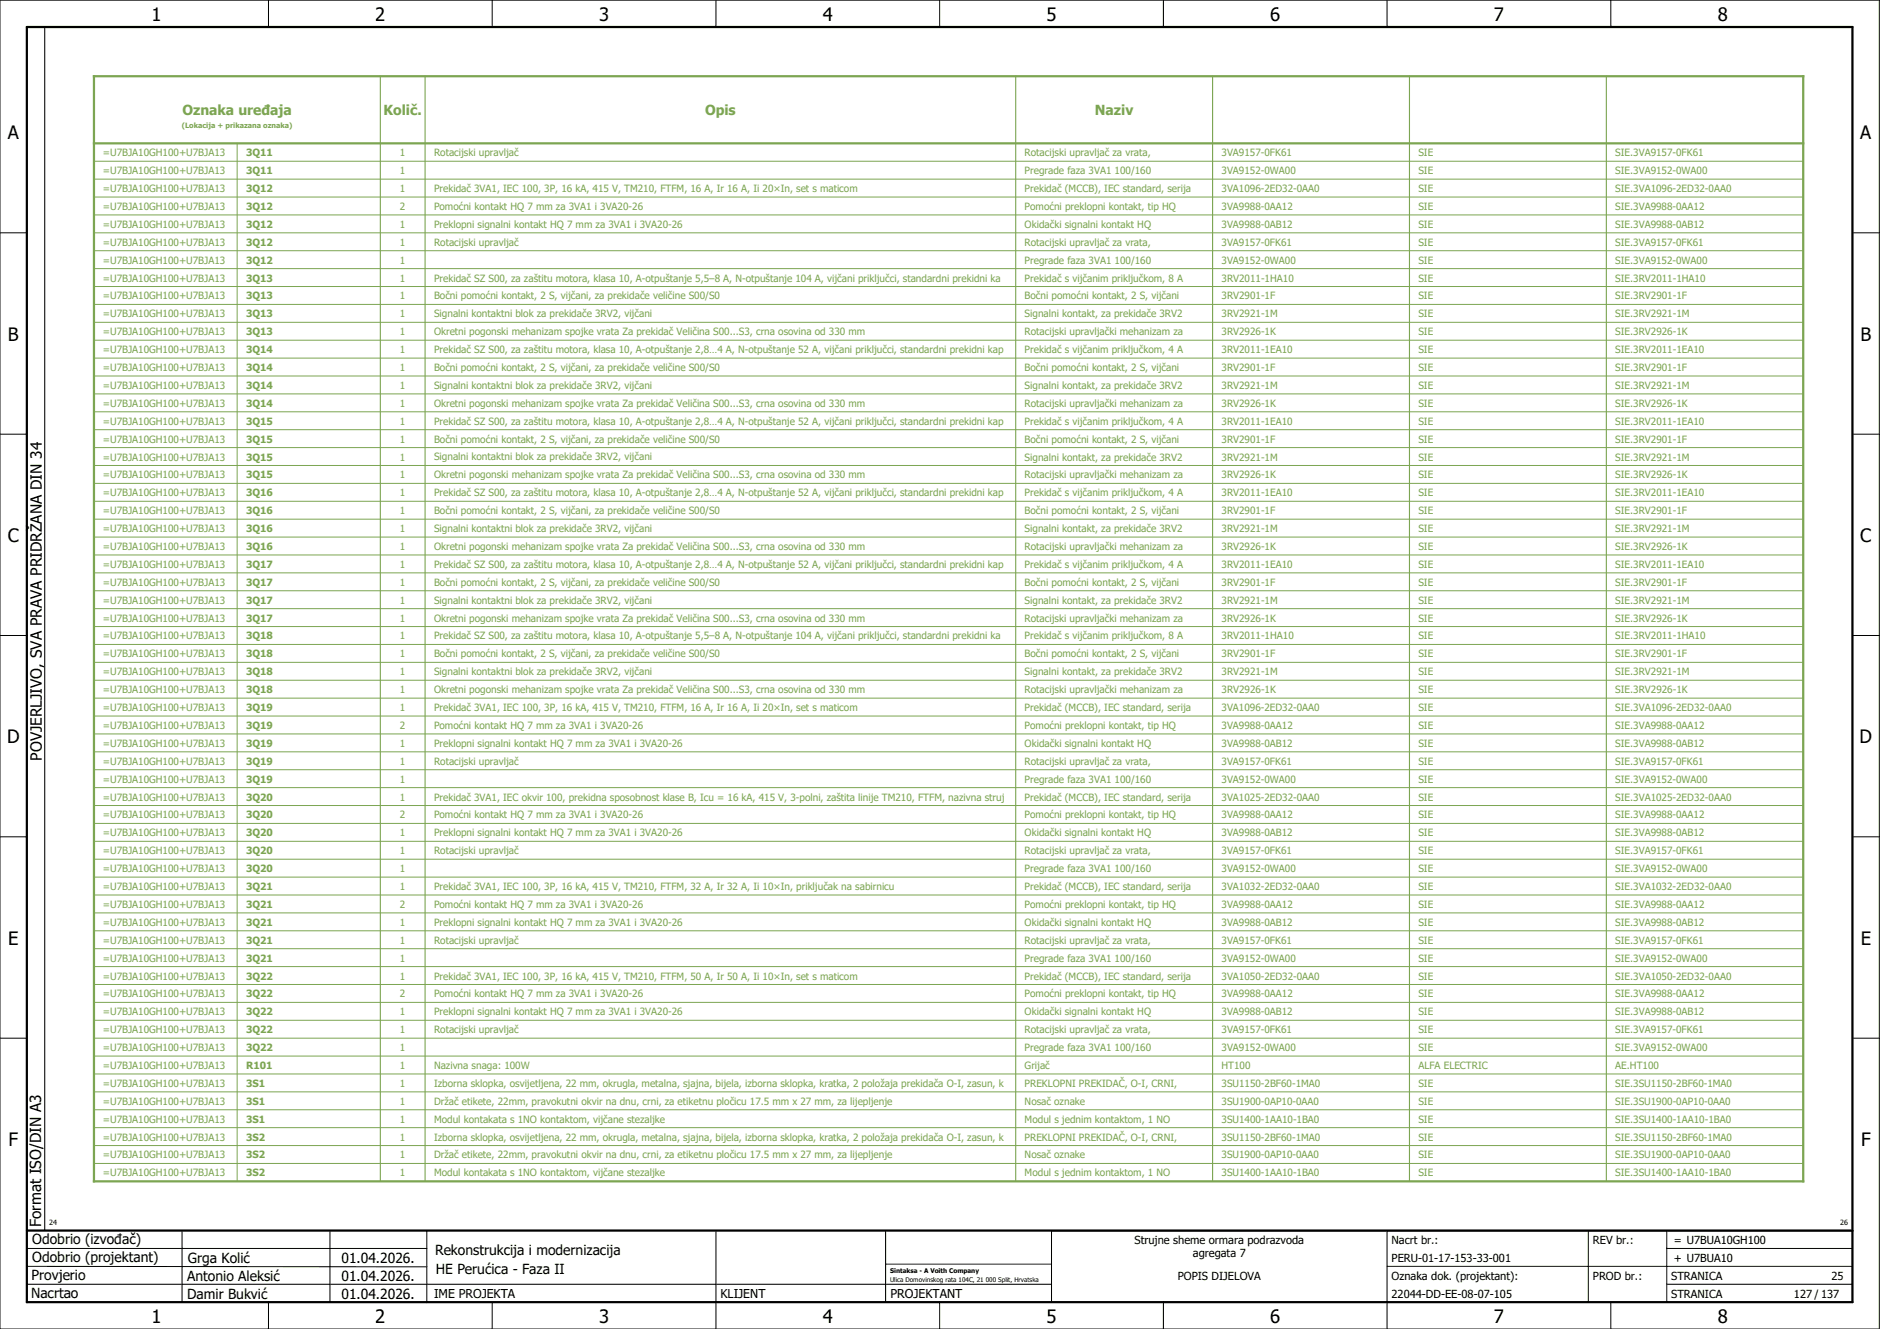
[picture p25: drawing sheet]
<svg xmlns="http://www.w3.org/2000/svg" width="420mm" height="297mm" viewBox="0 0 420 297" stroke-linecap="round" stroke-linejoin="round" font-family="sans-serif">
<defs><g id="words">
<g font-size="4.1">
<text x="33.9" y="4.7">1</text>
<text x="83.9" y="4.7">2</text>
<text x="133.9" y="4.7">3</text>
<text x="183.9" y="4.7">4</text>
<text x="233.9" y="4.7">5</text>
<text x="283.9" y="4.7">6</text>
<text x="333.9" y="4.7">7</text>
<text x="383.9" y="4.7">8</text>
<text x="1.8" y="31.2">A</text>
<text x="415.8" y="31.2">A</text>
<text x="1.8" y="76.2">B</text>
<text x="415.8" y="76.2">B</text>
<text x="1.8" y="121.2">C</text>
<text x="415.8" y="121.2">C</text>
<text x="1.6" y="166.2">D</text>
<text x="415.6" y="166.2">D</text>
<text x="1.8" y="211.2">E</text>
<text x="415.8" y="211.2">E</text>
<text x="1.9" y="256.2">F</text>
<text x="415.9" y="256.2">F</text>
<text x="33.9" y="295.7">1</text>
<text x="83.9" y="295.7">2</text>
<text x="133.9" y="295.7">3</text>
<text x="183.9" y="295.7">4</text>
<text x="233.9" y="295.7">5</text>
<text x="283.9" y="295.7">6</text>
<text x="333.9" y="295.7">7</text>
<text x="383.9" y="295.7">8</text>
</g>
<g font-size="3.4">
<text x="9.4" y="170" transform="rotate(-90 9.4 170)">POVJERLJIVO, SVA PRAVA PRIDRŽANA DIN 34</text>
<text x="9.2" y="274.3" transform="rotate(-90 9.2 274.3)">Format ISO/DIN A3</text>
</g>
<g font-size="3.1" fill="#7ca552">
<text x="40.8" y="25.8">Oznaka uređaja</text>
<text x="85.7" y="25.8">Količ.</text>
<text x="157.6" y="25.8">Opis</text>
<text x="244.7" y="25.8">Naziv</text>
</g>
<g font-size="3.1">
<text x="7.2" y="278.1">Odobrio (izvođač)</text>
<text x="97.2" y="280.5">Rekonstrukcija i modernizacija</text>
<text x="7.1" y="286.1">Provjerio</text>
<text x="7.2" y="282.1">Odobrio (projektant)</text>
<text x="41.8" y="286.2">Antonio Aleksić</text>
<text x="42" y="282.3">Grga Kolić</text>
<text x="76.3" y="282.3">01.04.2026.</text>
<text x="76.3" y="286.3">01.04.2026.</text>
<text x="97.4" y="284.8">HE Perućica - Faza II</text>
<text x="6.9" y="290">Nacrtao</text>
<text x="41.8" y="290.3">Damir Bukvić</text>
<text x="76.3" y="290.3">01.04.2026.</text>
</g>
<g font-size="2.7">
<text x="97" y="290.1">IME PROJEKTA</text>
<text x="161" y="290.1">KLIJENT</text>
<text x="199" y="290.1">PROJEKTANT</text>
</g>
<g font-size="2.5">
<text x="253.5" y="278">Strujne sheme ormara podrazvoda</text>
<text x="266.6" y="281">agregata 7</text>
<text x="311" y="278">Nacrt br.:</text>
<text x="356" y="278">REV br.:</text>
<text x="374.1" y="278">= U7BUA10GH100</text>
<text x="263.2" y="286">POPIS DIJELOVA</text>
<text x="311" y="286">Oznaka dok. (projektant):</text>
<text x="311" y="282">PERU-01-17-153-33-001</text>
<text x="356" y="286">PROD br.:</text>
<text x="373.5" y="286">STRANICA</text>
<text x="374.1" y="282.1">+ U7BUA10</text>
<text x="409.3" y="286">25</text>
<text x="311" y="290">22044-DD-EE-08-07-105</text>
<text x="373.5" y="290">STRANICA</text>
<text x="400.9" y="290">127 / 137</text>
</g>
<g font-size="2.2" fill="#7ca552">
<text x="23" y="34.9">=U7BJA10GH100+U7BJA13</text>
<text x="55" y="34.9">3Q11</text>
<text x="89.4" y="34.9">1</text>
<text x="97" y="34.9">Rotacijski upravljač</text>
<text x="229" y="34.9">Rotacijski upravljač za vrata,</text>
<text x="273" y="34.9">3VA9157-0FK61</text>
<text x="317" y="34.9">SIE</text>
<text x="361" y="34.9">SIE.3VA9157-0FK61</text>
<text x="23" y="38.9">=U7BJA10GH100+U7BJA13</text>
<text x="55" y="38.9">3Q11</text>
<text x="89.4" y="38.9">1</text>
<text x="229" y="38.9">Pregrade faza 3VA1 100/160</text>
<text x="273" y="38.9">3VA9152-0WA00</text>
<text x="317" y="38.9">SIE</text>
<text x="361" y="38.9">SIE.3VA9152-0WA00</text>
<text x="23" y="42.9">=U7BJA10GH100+U7BJA13</text>
<text x="23" y="46.9">=U7BJA10GH100+U7BJA13</text>
<text x="55" y="42.9">3Q12</text>
<text x="55" y="46.9">3Q12</text>
<text x="89.4" y="42.9">1</text>
<text x="89.4" y="46.9">2</text>
<text x="97" y="42.9">Prekidač 3VA1, IEC 100, 3P, 16 kA, 415 V, TM210, FTFM, 16 A, Ir 16 A, Ii 20×In, set s maticom</text>
<text x="97" y="46.9">Pomoćni kontakt HQ 7 mm za 3VA1 i 3VA20-26</text>
<text x="229" y="42.9">Prekidač (MCCB), IEC standard, serija</text>
<text x="229" y="46.9">Pomoćni preklopni kontakt, tip HQ</text>
<text x="273" y="42.9">3VA1096-2ED32-0AA0</text>
<text x="273" y="46.9">3VA9988-0AA12</text>
<text x="317" y="42.9">SIE</text>
<text x="317" y="46.9">SIE</text>
<text x="361" y="42.9">SIE.3VA1096-2ED32-0AA0</text>
<text x="361" y="46.9">SIE.3VA9988-0AA12</text>
<text x="23" y="50.9">=U7BJA10GH100+U7BJA13</text>
<text x="55" y="50.9">3Q12</text>
<text x="89.4" y="50.9">1</text>
<text x="97" y="50.9">Preklopni signalni kontakt HQ 7 mm za 3VA1 i 3VA20-26</text>
<text x="229" y="50.9">Okidački signalni kontakt HQ</text>
<text x="273" y="50.9">3VA9988-0AB12</text>
<text x="317" y="50.9">SIE</text>
<text x="361" y="50.9">SIE.3VA9988-0AB12</text>
<text x="23" y="54.9">=U7BJA10GH100+U7BJA13</text>
<text x="23" y="58.9">=U7BJA10GH100+U7BJA13</text>
<text x="55" y="54.9">3Q12</text>
<text x="55" y="58.9">3Q12</text>
<text x="89.4" y="54.9">1</text>
<text x="89.4" y="58.9">1</text>
<text x="97" y="54.9">Rotacijski upravljač</text>
<text x="229" y="54.9">Rotacijski upravljač za vrata,</text>
<text x="229" y="58.9">Pregrade faza 3VA1 100/160</text>
<text x="273" y="54.9">3VA9157-0FK61</text>
<text x="273" y="58.9">3VA9152-0WA00</text>
<text x="317" y="54.9">SIE</text>
<text x="317" y="58.9">SIE</text>
<text x="361" y="54.9">SIE.3VA9157-0FK61</text>
<text x="361" y="58.9">SIE.3VA9152-0WA00</text>
<text x="23" y="62.9">=U7BJA10GH100+U7BJA13</text>
<text x="55" y="62.9">3Q13</text>
<text x="89.4" y="62.9">1</text>
<text x="97" y="62.9">Prekidač SZ S00, za zaštitu motora, klasa 10, A-otpuštanje 5,5–8 A, N-otpuštanje 104 A, vijčani priključci, standardni prekidni ka</text>
<text x="229" y="62.9">Prekidač s vijčanim priključkom, 8 A</text>
<text x="273" y="62.9">3RV2011-1HA10</text>
<text x="317" y="62.9">SIE</text>
<text x="361" y="62.9">SIE.3RV2011-1HA10</text>
<text x="23" y="66.9">=U7BJA10GH100+U7BJA13</text>
<text x="23" y="70.9">=U7BJA10GH100+U7BJA13</text>
<text x="55" y="66.9">3Q13</text>
<text x="55" y="70.9">3Q13</text>
<text x="89.4" y="66.9">1</text>
<text x="89.4" y="70.9">1</text>
<text x="97" y="66.9">Bočni pomoćni kontakt, 2 S, vijčani, za prekidače veličine S00/S0</text>
<text x="97" y="70.9">Signalni kontaktni blok za prekidače 3RV2, vijčani</text>
<text x="229" y="66.9">Bočni pomoćni kontakt, 2 S, vijčani</text>
<text x="229" y="70.9">Signalni kontakt, za prekidače 3RV2</text>
<text x="273" y="66.9">3RV2901-1F</text>
<text x="273" y="70.9">3RV2921-1M</text>
<text x="317" y="66.9">SIE</text>
<text x="317" y="70.9">SIE</text>
<text x="361" y="66.9">SIE.3RV2901-1F</text>
<text x="361" y="70.9">SIE.3RV2921-1M</text>
<text x="23" y="74.9">=U7BJA10GH100+U7BJA13</text>
<text x="55" y="74.9">3Q13</text>
<text x="89.4" y="74.9">1</text>
<text x="97" y="74.9">Okretni pogonski mehanizam spojke vrata Za prekidač Veličina S00...S3, crna osovina od 330 mm</text>
<text x="229" y="74.9">Rotacijski upravljački mehanizam za</text>
<text x="273" y="74.9">3RV2926-1K</text>
<text x="317" y="74.9">SIE</text>
<text x="361" y="74.9">SIE.3RV2926-1K</text>
<text x="23" y="78.9">=U7BJA10GH100+U7BJA13</text>
<text x="23" y="82.9">=U7BJA10GH100+U7BJA13</text>
<text x="55" y="78.9">3Q14</text>
<text x="55" y="82.9">3Q14</text>
<text x="89.4" y="78.9">1</text>
<text x="89.4" y="82.9">1</text>
<text x="97" y="78.9">Prekidač SZ S00, za zaštitu motora, klasa 10, A-otpuštanje 2,8…4 A, N-otpuštanje 52 A, vijčani priključci, standardni prekidni kap</text>
<text x="97" y="82.9">Bočni pomoćni kontakt, 2 S, vijčani, za prekidače veličine S00/S0</text>
<text x="229" y="78.9">Prekidač s vijčanim priključkom, 4 A</text>
<text x="229" y="82.9">Bočni pomoćni kontakt, 2 S, vijčani</text>
<text x="273" y="78.9">3RV2011-1EA10</text>
<text x="273" y="82.9">3RV2901-1F</text>
<text x="317" y="78.9">SIE</text>
<text x="317" y="82.9">SIE</text>
<text x="361" y="78.9">SIE.3RV2011-1EA10</text>
<text x="361" y="82.9">SIE.3RV2901-1F</text>
<text x="23" y="86.9">=U7BJA10GH100+U7BJA13</text>
<text x="55" y="86.9">3Q14</text>
<text x="89.4" y="86.9">1</text>
<text x="97" y="86.9">Signalni kontaktni blok za prekidače 3RV2, vijčani</text>
<text x="229" y="86.9">Signalni kontakt, za prekidače 3RV2</text>
<text x="273" y="86.9">3RV2921-1M</text>
<text x="317" y="86.9">SIE</text>
<text x="361" y="86.9">SIE.3RV2921-1M</text>
<text x="23" y="90.9">=U7BJA10GH100+U7BJA13</text>
<text x="23" y="94.9">=U7BJA10GH100+U7BJA13</text>
<text x="55" y="90.9">3Q14</text>
<text x="55" y="94.9">3Q15</text>
<text x="89.4" y="90.9">1</text>
<text x="89.4" y="94.9">1</text>
<text x="97" y="90.9">Okretni pogonski mehanizam spojke vrata Za prekidač Veličina S00...S3, crna osovina od 330 mm</text>
<text x="97" y="94.9">Prekidač SZ S00, za zaštitu motora, klasa 10, A-otpuštanje 2,8…4 A, N-otpuštanje 52 A, vijčani priključci, standardni prekidni kap</text>
<text x="229" y="90.9">Rotacijski upravljački mehanizam za</text>
<text x="229" y="94.9">Prekidač s vijčanim priključkom, 4 A</text>
<text x="273" y="90.9">3RV2926-1K</text>
<text x="273" y="94.9">3RV2011-1EA10</text>
<text x="317" y="90.9">SIE</text>
<text x="317" y="94.9">SIE</text>
<text x="361" y="90.9">SIE.3RV2926-1K</text>
<text x="361" y="94.9">SIE.3RV2011-1EA10</text>
<text x="23" y="98.9">=U7BJA10GH100+U7BJA13</text>
<text x="55" y="98.9">3Q15</text>
<text x="89.4" y="98.9">1</text>
<text x="97" y="98.9">Bočni pomoćni kontakt, 2 S, vijčani, za prekidače veličine S00/S0</text>
<text x="229" y="98.9">Bočni pomoćni kontakt, 2 S, vijčani</text>
<text x="273" y="98.9">3RV2901-1F</text>
<text x="317" y="98.9">SIE</text>
<text x="361" y="98.9">SIE.3RV2901-1F</text>
<text x="23" y="102.9">=U7BJA10GH100+U7BJA13</text>
<text x="23" y="106.9">=U7BJA10GH100+U7BJA13</text>
<text x="55" y="102.9">3Q15</text>
<text x="55" y="106.9">3Q15</text>
<text x="89.4" y="102.9">1</text>
<text x="89.4" y="106.9">1</text>
<text x="97" y="102.9">Signalni kontaktni blok za prekidače 3RV2, vijčani</text>
<text x="97" y="106.9">Okretni pogonski mehanizam spojke vrata Za prekidač Veličina S00...S3, crna osovina od 330 mm</text>
<text x="229" y="102.9">Signalni kontakt, za prekidače 3RV2</text>
<text x="229" y="106.9">Rotacijski upravljački mehanizam za</text>
<text x="273" y="102.9">3RV2921-1M</text>
<text x="273" y="106.9">3RV2926-1K</text>
<text x="317" y="102.9">SIE</text>
<text x="317" y="106.9">SIE</text>
<text x="361" y="102.9">SIE.3RV2921-1M</text>
<text x="361" y="106.9">SIE.3RV2926-1K</text>
<text x="23" y="110.9">=U7BJA10GH100+U7BJA13</text>
<text x="55" y="110.9">3Q16</text>
<text x="89.4" y="110.9">1</text>
<text x="97" y="110.9">Prekidač SZ S00, za zaštitu motora, klasa 10, A-otpuštanje 2,8…4 A, N-otpuštanje 52 A, vijčani priključci, standardni prekidni kap</text>
<text x="229" y="110.9">Prekidač s vijčanim priključkom, 4 A</text>
<text x="273" y="110.9">3RV2011-1EA10</text>
<text x="317" y="110.9">SIE</text>
<text x="361" y="110.9">SIE.3RV2011-1EA10</text>
<text x="23" y="114.9">=U7BJA10GH100+U7BJA13</text>
<text x="23" y="118.9">=U7BJA10GH100+U7BJA13</text>
<text x="55" y="114.9">3Q16</text>
<text x="55" y="118.9">3Q16</text>
<text x="89.4" y="114.9">1</text>
<text x="89.4" y="118.9">1</text>
<text x="97" y="114.9">Bočni pomoćni kontakt, 2 S, vijčani, za prekidače veličine S00/S0</text>
<text x="97" y="118.9">Signalni kontaktni blok za prekidače 3RV2, vijčani</text>
<text x="229" y="114.9">Bočni pomoćni kontakt, 2 S, vijčani</text>
<text x="229" y="118.9">Signalni kontakt, za prekidače 3RV2</text>
<text x="273" y="114.9">3RV2901-1F</text>
<text x="273" y="118.9">3RV2921-1M</text>
<text x="317" y="114.9">SIE</text>
<text x="317" y="118.9">SIE</text>
<text x="361" y="114.9">SIE.3RV2901-1F</text>
<text x="361" y="118.9">SIE.3RV2921-1M</text>
<text x="23" y="122.9">=U7BJA10GH100+U7BJA13</text>
<text x="55" y="122.9">3Q16</text>
<text x="89.4" y="122.9">1</text>
<text x="97" y="122.9">Okretni pogonski mehanizam spojke vrata Za prekidač Veličina S00...S3, crna osovina od 330 mm</text>
<text x="229" y="122.9">Rotacijski upravljački mehanizam za</text>
<text x="273" y="122.9">3RV2926-1K</text>
<text x="317" y="122.9">SIE</text>
<text x="361" y="122.9">SIE.3RV2926-1K</text>
<text x="23" y="126.9">=U7BJA10GH100+U7BJA13</text>
<text x="23" y="130.9">=U7BJA10GH100+U7BJA13</text>
<text x="55" y="126.9">3Q17</text>
<text x="55" y="130.9">3Q17</text>
<text x="89.4" y="126.9">1</text>
<text x="89.4" y="130.9">1</text>
<text x="97" y="126.9">Prekidač SZ S00, za zaštitu motora, klasa 10, A-otpuštanje 2,8…4 A, N-otpuštanje 52 A, vijčani priključci, standardni prekidni kap</text>
<text x="97" y="130.9">Bočni pomoćni kontakt, 2 S, vijčani, za prekidače veličine S00/S0</text>
<text x="229" y="126.9">Prekidač s vijčanim priključkom, 4 A</text>
<text x="229" y="130.9">Bočni pomoćni kontakt, 2 S, vijčani</text>
<text x="273" y="126.9">3RV2011-1EA10</text>
<text x="273" y="130.9">3RV2901-1F</text>
<text x="317" y="126.9">SIE</text>
<text x="317" y="130.9">SIE</text>
<text x="361" y="126.9">SIE.3RV2011-1EA10</text>
<text x="361" y="130.9">SIE.3RV2901-1F</text>
<text x="23" y="134.9">=U7BJA10GH100+U7BJA13</text>
<text x="55" y="134.9">3Q17</text>
<text x="89.4" y="134.9">1</text>
<text x="97" y="134.9">Signalni kontaktni blok za prekidače 3RV2, vijčani</text>
<text x="229" y="134.9">Signalni kontakt, za prekidače 3RV2</text>
<text x="273" y="134.9">3RV2921-1M</text>
<text x="317" y="134.9">SIE</text>
<text x="361" y="134.9">SIE.3RV2921-1M</text>
<text x="23" y="138.9">=U7BJA10GH100+U7BJA13</text>
<text x="23" y="142.9">=U7BJA10GH100+U7BJA13</text>
<text x="55" y="138.9">3Q17</text>
<text x="55" y="142.9">3Q18</text>
<text x="89.4" y="138.9">1</text>
<text x="89.4" y="142.9">1</text>
<text x="97" y="138.9">Okretni pogonski mehanizam spojke vrata Za prekidač Veličina S00...S3, crna osovina od 330 mm</text>
<text x="97" y="142.9">Prekidač SZ S00, za zaštitu motora, klasa 10, A-otpuštanje 5,5–8 A, N-otpuštanje 104 A, vijčani priključci, standardni prekidni ka</text>
<text x="229" y="138.9">Rotacijski upravljački mehanizam za</text>
<text x="229" y="142.9">Prekidač s vijčanim priključkom, 8 A</text>
<text x="273" y="138.9">3RV2926-1K</text>
<text x="273" y="142.9">3RV2011-1HA10</text>
<text x="317" y="138.9">SIE</text>
<text x="317" y="142.9">SIE</text>
<text x="361" y="138.9">SIE.3RV2926-1K</text>
<text x="361" y="142.9">SIE.3RV2011-1HA10</text>
<text x="23" y="146.9">=U7BJA10GH100+U7BJA13</text>
<text x="55" y="146.9">3Q18</text>
<text x="89.4" y="146.9">1</text>
<text x="97" y="146.9">Bočni pomoćni kontakt, 2 S, vijčani, za prekidače veličine S00/S0</text>
<text x="229" y="146.9">Bočni pomoćni kontakt, 2 S, vijčani</text>
<text x="273" y="146.9">3RV2901-1F</text>
<text x="317" y="146.9">SIE</text>
<text x="361" y="146.9">SIE.3RV2901-1F</text>
<text x="23" y="150.9">=U7BJA10GH100+U7BJA13</text>
<text x="23" y="154.9">=U7BJA10GH100+U7BJA13</text>
<text x="55" y="150.9">3Q18</text>
<text x="55" y="154.9">3Q18</text>
<text x="89.4" y="150.9">1</text>
<text x="89.4" y="154.9">1</text>
<text x="97" y="150.9">Signalni kontaktni blok za prekidače 3RV2, vijčani</text>
<text x="97" y="154.9">Okretni pogonski mehanizam spojke vrata Za prekidač Veličina S00...S3, crna osovina od 330 mm</text>
<text x="229" y="150.9">Signalni kontakt, za prekidače 3RV2</text>
<text x="229" y="154.9">Rotacijski upravljački mehanizam za</text>
<text x="273" y="150.9">3RV2921-1M</text>
<text x="273" y="154.9">3RV2926-1K</text>
<text x="317" y="150.9">SIE</text>
<text x="317" y="154.9">SIE</text>
<text x="361" y="150.9">SIE.3RV2921-1M</text>
<text x="361" y="154.9">SIE.3RV2926-1K</text>
<text x="23" y="158.9">=U7BJA10GH100+U7BJA13</text>
<text x="55" y="158.9">3Q19</text>
<text x="89.4" y="158.9">1</text>
<text x="97" y="158.9">Prekidač 3VA1, IEC 100, 3P, 16 kA, 415 V, TM210, FTFM, 16 A, Ir 16 A, Ii 20×In, set s maticom</text>
<text x="229" y="158.9">Prekidač (MCCB), IEC standard, serija</text>
<text x="273" y="158.9">3VA1096-2ED32-0AA0</text>
<text x="317" y="158.9">SIE</text>
<text x="361" y="158.9">SIE.3VA1096-2ED32-0AA0</text>
<text x="23" y="162.9">=U7BJA10GH100+U7BJA13</text>
<text x="23" y="166.9">=U7BJA10GH100+U7BJA13</text>
<text x="55" y="162.9">3Q19</text>
<text x="55" y="166.9">3Q19</text>
<text x="89.4" y="162.9">2</text>
<text x="89.4" y="166.9">1</text>
<text x="97" y="162.9">Pomoćni kontakt HQ 7 mm za 3VA1 i 3VA20-26</text>
<text x="97" y="166.9">Preklopni signalni kontakt HQ 7 mm za 3VA1 i 3VA20-26</text>
<text x="229" y="162.9">Pomoćni preklopni kontakt, tip HQ</text>
<text x="229" y="166.9">Okidački signalni kontakt HQ</text>
<text x="273" y="162.9">3VA9988-0AA12</text>
<text x="273" y="166.9">3VA9988-0AB12</text>
<text x="317" y="162.9">SIE</text>
<text x="317" y="166.9">SIE</text>
<text x="361" y="162.9">SIE.3VA9988-0AA12</text>
<text x="361" y="166.9">SIE.3VA9988-0AB12</text>
<text x="23" y="170.9">=U7BJA10GH100+U7BJA13</text>
<text x="55" y="170.9">3Q19</text>
<text x="89.4" y="170.9">1</text>
<text x="97" y="170.9">Rotacijski upravljač</text>
<text x="229" y="170.9">Rotacijski upravljač za vrata,</text>
<text x="273" y="170.9">3VA9157-0FK61</text>
<text x="317" y="170.9">SIE</text>
<text x="361" y="170.9">SIE.3VA9157-0FK61</text>
<text x="23" y="174.9">=U7BJA10GH100+U7BJA13</text>
<text x="23" y="178.9">=U7BJA10GH100+U7BJA13</text>
<text x="55" y="174.9">3Q19</text>
<text x="55" y="178.9">3Q20</text>
<text x="89.4" y="174.9">1</text>
<text x="89.4" y="178.9">1</text>
<text x="97" y="178.9">Prekidač 3VA1, IEC okvir 100, prekidna sposobnost klase B, Icu = 16 kA, 415 V, 3-polni, zaštita linije TM210, FTFM, nazivna struj</text>
<text x="229" y="174.9">Pregrade faza 3VA1 100/160</text>
<text x="229" y="178.9">Prekidač (MCCB), IEC standard, serija</text>
<text x="273" y="174.9">3VA9152-0WA00</text>
<text x="273" y="178.9">3VA1025-2ED32-0AA0</text>
<text x="317" y="174.9">SIE</text>
<text x="317" y="178.9">SIE</text>
<text x="361" y="174.9">SIE.3VA9152-0WA00</text>
<text x="361" y="178.9">SIE.3VA1025-2ED32-0AA0</text>
<text x="23" y="182.9">=U7BJA10GH100+U7BJA13</text>
<text x="55" y="182.9">3Q20</text>
<text x="89.4" y="182.9">2</text>
<text x="97" y="182.9">Pomoćni kontakt HQ 7 mm za 3VA1 i 3VA20-26</text>
<text x="229" y="182.9">Pomoćni preklopni kontakt, tip HQ</text>
<text x="273" y="182.9">3VA9988-0AA12</text>
<text x="317" y="182.9">SIE</text>
<text x="361" y="182.9">SIE.3VA9988-0AA12</text>
<text x="23" y="186.9">=U7BJA10GH100+U7BJA13</text>
<text x="23" y="190.9">=U7BJA10GH100+U7BJA13</text>
<text x="55" y="186.9">3Q20</text>
<text x="55" y="190.9">3Q20</text>
<text x="89.4" y="186.9">1</text>
<text x="89.4" y="190.9">1</text>
<text x="97" y="186.9">Preklopni signalni kontakt HQ 7 mm za 3VA1 i 3VA20-26</text>
<text x="97" y="190.9">Rotacijski upravljač</text>
<text x="229" y="186.9">Okidački signalni kontakt HQ</text>
<text x="229" y="190.9">Rotacijski upravljač za vrata,</text>
<text x="273" y="186.9">3VA9988-0AB12</text>
<text x="273" y="190.9">3VA9157-0FK61</text>
<text x="317" y="186.9">SIE</text>
<text x="317" y="190.9">SIE</text>
<text x="361" y="186.9">SIE.3VA9988-0AB12</text>
<text x="361" y="190.9">SIE.3VA9157-0FK61</text>
<text x="23" y="194.9">=U7BJA10GH100+U7BJA13</text>
<text x="55" y="194.9">3Q20</text>
<text x="89.4" y="194.9">1</text>
<text x="229" y="194.9">Pregrade faza 3VA1 100/160</text>
<text x="273" y="194.9">3VA9152-0WA00</text>
<text x="317" y="194.9">SIE</text>
<text x="361" y="194.9">SIE.3VA9152-0WA00</text>
<text x="23" y="198.9">=U7BJA10GH100+U7BJA13</text>
<text x="23" y="202.9">=U7BJA10GH100+U7BJA13</text>
<text x="55" y="198.9">3Q21</text>
<text x="55" y="202.9">3Q21</text>
<text x="89.4" y="198.9">1</text>
<text x="89.4" y="202.9">2</text>
<text x="97" y="198.9">Prekidač 3VA1, IEC 100, 3P, 16 kA, 415 V, TM210, FTFM, 32 A, Ir 32 A, Ii 10×In, priključak na sabirnicu</text>
<text x="97" y="202.9">Pomoćni kontakt HQ 7 mm za 3VA1 i 3VA20-26</text>
<text x="229" y="198.9">Prekidač (MCCB), IEC standard, serija</text>
<text x="229" y="202.9">Pomoćni preklopni kontakt, tip HQ</text>
<text x="273" y="198.9">3VA1032-2ED32-0AA0</text>
<text x="273" y="202.9">3VA9988-0AA12</text>
<text x="317" y="198.9">SIE</text>
<text x="317" y="202.9">SIE</text>
<text x="361" y="198.9">SIE.3VA1032-2ED32-0AA0</text>
<text x="361" y="202.9">SIE.3VA9988-0AA12</text>
<text x="23" y="206.9">=U7BJA10GH100+U7BJA13</text>
<text x="55" y="206.9">3Q21</text>
<text x="89.4" y="206.9">1</text>
<text x="97" y="206.9">Preklopni signalni kontakt HQ 7 mm za 3VA1 i 3VA20-26</text>
<text x="229" y="206.9">Okidački signalni kontakt HQ</text>
<text x="273" y="206.9">3VA9988-0AB12</text>
<text x="317" y="206.9">SIE</text>
<text x="361" y="206.9">SIE.3VA9988-0AB12</text>
<text x="23" y="210.9">=U7BJA10GH100+U7BJA13</text>
<text x="23" y="214.9">=U7BJA10GH100+U7BJA13</text>
<text x="55" y="210.9">3Q21</text>
<text x="55" y="214.9">3Q21</text>
<text x="89.4" y="210.9">1</text>
<text x="89.4" y="214.9">1</text>
<text x="97" y="210.9">Rotacijski upravljač</text>
<text x="229" y="210.9">Rotacijski upravljač za vrata,</text>
<text x="229" y="214.9">Pregrade faza 3VA1 100/160</text>
<text x="273" y="210.9">3VA9157-0FK61</text>
<text x="273" y="214.9">3VA9152-0WA00</text>
<text x="317" y="210.9">SIE</text>
<text x="317" y="214.9">SIE</text>
<text x="361" y="210.9">SIE.3VA9157-0FK61</text>
<text x="361" y="214.9">SIE.3VA9152-0WA00</text>
<text x="23" y="218.9">=U7BJA10GH100+U7BJA13</text>
<text x="55" y="218.9">3Q22</text>
<text x="89.4" y="218.9">1</text>
<text x="97" y="218.9">Prekidač 3VA1, IEC 100, 3P, 16 kA, 415 V, TM210, FTFM, 50 A, Ir 50 A, Ii 10×In, set s maticom</text>
<text x="229" y="218.9">Prekidač (MCCB), IEC standard, serija</text>
<text x="273" y="218.9">3VA1050-2ED32-0AA0</text>
<text x="317" y="218.9">SIE</text>
<text x="361" y="218.9">SIE.3VA1050-2ED32-0AA0</text>
<text x="23" y="222.9">=U7BJA10GH100+U7BJA13</text>
<text x="23" y="226.9">=U7BJA10GH100+U7BJA13</text>
<text x="55" y="222.9">3Q22</text>
<text x="55" y="226.9">3Q22</text>
<text x="89.4" y="222.9">2</text>
<text x="89.4" y="226.9">1</text>
<text x="97" y="222.9">Pomoćni kontakt HQ 7 mm za 3VA1 i 3VA20-26</text>
<text x="97" y="226.9">Preklopni signalni kontakt HQ 7 mm za 3VA1 i 3VA20-26</text>
<text x="229" y="222.9">Pomoćni preklopni kontakt, tip HQ</text>
<text x="229" y="226.9">Okidački signalni kontakt HQ</text>
<text x="273" y="222.9">3VA9988-0AA12</text>
<text x="273" y="226.9">3VA9988-0AB12</text>
<text x="317" y="222.9">SIE</text>
<text x="317" y="226.9">SIE</text>
<text x="361" y="222.9">SIE.3VA9988-0AA12</text>
<text x="361" y="226.9">SIE.3VA9988-0AB12</text>
<text x="23" y="230.9">=U7BJA10GH100+U7BJA13</text>
<text x="55" y="230.9">3Q22</text>
<text x="89.4" y="230.9">1</text>
<text x="97" y="230.9">Rotacijski upravljač</text>
<text x="229" y="230.9">Rotacijski upravljač za vrata,</text>
<text x="273" y="230.9">3VA9157-0FK61</text>
<text x="317" y="230.9">SIE</text>
<text x="361" y="230.9">SIE.3VA9157-0FK61</text>
<text x="23" y="234.9">=U7BJA10GH100+U7BJA13</text>
<text x="23" y="238.9">=U7BJA10GH100+U7BJA13</text>
<text x="55" y="234.9">3Q22</text>
<text x="55" y="238.9">R101</text>
<text x="89.4" y="234.9">1</text>
<text x="89.4" y="238.9">1</text>
<text x="97" y="238.9">Nazivna snaga: 100W</text>
<text x="229" y="234.9">Pregrade faza 3VA1 100/160</text>
<text x="229" y="238.9">Grijač</text>
<text x="273" y="234.9">3VA9152-0WA00</text>
<text x="273" y="238.9">HT100</text>
<text x="317" y="234.9">SIE</text>
<text x="317" y="238.9">ALFA ELECTRIC</text>
<text x="361" y="234.9">SIE.3VA9152-0WA00</text>
<text x="361" y="238.9">AE.HT100</text>
<text x="23" y="242.9">=U7BJA10GH100+U7BJA13</text>
<text x="55" y="242.9">3S1</text>
<text x="89.4" y="242.9">1</text>
<text x="97" y="242.9">Izborna sklopka, osvijetljena, 22 mm, okrugla, metalna, sjajna, bijela, izborna sklopka, kratka, 2 položaja prekidača O-I, zasun, k</text>
<text x="229" y="242.9">PREKLOPNI PREKIDAČ, O-I, CRNI,</text>
<text x="273" y="242.9">3SU1150-2BF60-1MA0</text>
<text x="317" y="242.9">SIE</text>
<text x="361" y="242.9">SIE.3SU1150-2BF60-1MA0</text>
<text x="23" y="246.9">=U7BJA10GH100+U7BJA13</text>
<text x="23" y="250.9">=U7BJA10GH100+U7BJA13</text>
<text x="55" y="246.9">3S1</text>
<text x="55" y="250.9">3S1</text>
<text x="89.4" y="246.9">1</text>
<text x="89.4" y="250.9">1</text>
<text x="97" y="246.9">Držač etikete, 22mm, pravokutni okvir na dnu, crni, za etiketnu pločicu 17.5 mm x 27 mm, za lijepljenje</text>
<text x="97" y="250.9">Modul kontakata s 1NO kontaktom, vijčane stezaljke</text>
<text x="229" y="246.9">Nosač oznake</text>
<text x="229" y="250.9">Modul s jednim kontaktom, 1 NO</text>
<text x="273" y="246.9">3SU1900-0AP10-0AA0</text>
<text x="273" y="250.9">3SU1400-1AA10-1BA0</text>
<text x="317" y="246.9">SIE</text>
<text x="317" y="250.9">SIE</text>
<text x="361" y="246.9">SIE.3SU1900-0AP10-0AA0</text>
<text x="361" y="250.9">SIE.3SU1400-1AA10-1BA0</text>
<text x="23" y="254.9">=U7BJA10GH100+U7BJA13</text>
<text x="55" y="254.9">3S2</text>
<text x="89.4" y="254.9">1</text>
<text x="97" y="254.9">Izborna sklopka, osvijetljena, 22 mm, okrugla, metalna, sjajna, bijela, izborna sklopka, kratka, 2 položaja prekidača O-I, zasun, k</text>
<text x="229" y="254.9">PREKLOPNI PREKIDAČ, O-I, CRNI,</text>
<text x="273" y="254.9">3SU1150-2BF60-1MA0</text>
<text x="317" y="254.9">SIE</text>
<text x="361" y="254.9">SIE.3SU1150-2BF60-1MA0</text>
<text x="23" y="258.9">=U7BJA10GH100+U7BJA13</text>
<text x="23" y="262.9">=U7BJA10GH100+U7BJA13</text>
<text x="55" y="258.9">3S2</text>
<text x="55" y="262.9">3S2</text>
<text x="89.4" y="258.9">1</text>
<text x="89.4" y="262.9">1</text>
<text x="97" y="258.9">Držač etikete, 22mm, pravokutni okvir na dnu, crni, za etiketnu pločicu 17.5 mm x 27 mm, za lijepljenje</text>
<text x="97" y="262.9">Modul kontakata s 1NO kontaktom, vijčane stezaljke</text>
<text x="229" y="258.9">Nosač oznake</text>
<text x="229" y="262.9">Modul s jednim kontaktom, 1 NO</text>
<text x="273" y="258.9">3SU1900-0AP10-0AA0</text>
<text x="273" y="262.9">3SU1400-1AA10-1BA0</text>
<text x="317" y="258.9">SIE</text>
<text x="317" y="262.9">SIE</text>
<text x="361" y="258.9">SIE.3SU1900-0AP10-0AA0</text>
<text x="361" y="262.9">SIE.3SU1400-1AA10-1BA0</text>
</g>
<text font-size="1.6" fill="#7ca552" x="40.6" y="28.7">(Lokacija + prikazana oznaka)</text>
<g font-size="1.6">
<text x="11" y="273.7">24</text>
<text x="411.2" y="273.7">26</text>
</g>
<g font-size="1.4">
<text x="198.9" y="284.4">Sintaksa - A Voith Company</text>
<text x="198.9" y="286.4">Ulica Domovinskog rata 104C, 21 000 Split, Hrvatska</text>
</g>
</g></defs>
<g fill="none" stroke="#000" stroke-width=".22">
<path d="M0 0h420v297h-420zM10 6v269M60 0v6M110 0v6M160 0v6M210 0v6M260 0v6M310 0v6M360 0v6M0 52h6M414 52h6M0 97h6"/>
<path d="M414 97h6M0 142h6M414 142h6M414 176.3v87.4M0 187h6M414 187h6M0 232h6M414 232h6M6 279h89.4M40.7 275v16M73.7 274.9v16M95.4 275.1v16"/>
<path d="M160 275v22M197.9 275.1v16M310 275v22M355 275v16M372.5 279h41.5M372.5 275v16M414 275h-179v16M6 283l89.4 .1M6 287h229M60 291v6M110 291v6M197.9 282.5h37.1"/>
<path d="M210 291v6M260 291v6M310 283h104M360 291v6M372.5 287h41.5"/>
</g>
<path d="M6 6h408v285h-408zM6 275h408" fill="none" stroke="#000" stroke-width=".5"/>
<path d="M85 17v247M95 17v247M227 17v247M271 17v247M315 17v247M359 17v247" fill="none" stroke="#7ca552" stroke-width=".25"/>
<g fill="none" stroke="#7ca552" stroke-width=".22">
<path d="M21 36h382M53 32v232M21 40h382M21 56h382M21 48h382M21 44h382M21 52h382M21 68h382M21 76h382M21 64h382M21 60h382M21 72h382"/>
<path d="M21 96h382M21 84h382M21 88h382M21 92h382M21 80h382M21 112h382M21 100h382M21 104h382M21 108h382M21 116h382M21 120h382M21 132h382"/>
<path d="M21 136h382M21 128h382M21 124h382M21 144h382M21 156h382M21 152h382M21 140h382M21 148h382M21 168h382M21 160h382M21 164h382M21 176h382"/>
<path d="M21 172h382M21 196h382M21 188h382M21 184h382M21 192h382M21 180h382M21 200h382M21 208h382M21 204h382M21 216h382M21 212h382M21 220h382"/>
<path d="M21 232h382M21 228h382M21 236h382M21 224h382M21 252h382M21 244h382M21 240h382M21 248h382M21 256h382M21 260h382"/>
</g>
<path d="M21 17h382v247h-382zM21 32h382" fill="none" stroke="#7ca552" stroke-width=".5"/>
<use href="#words"/>
</svg>
